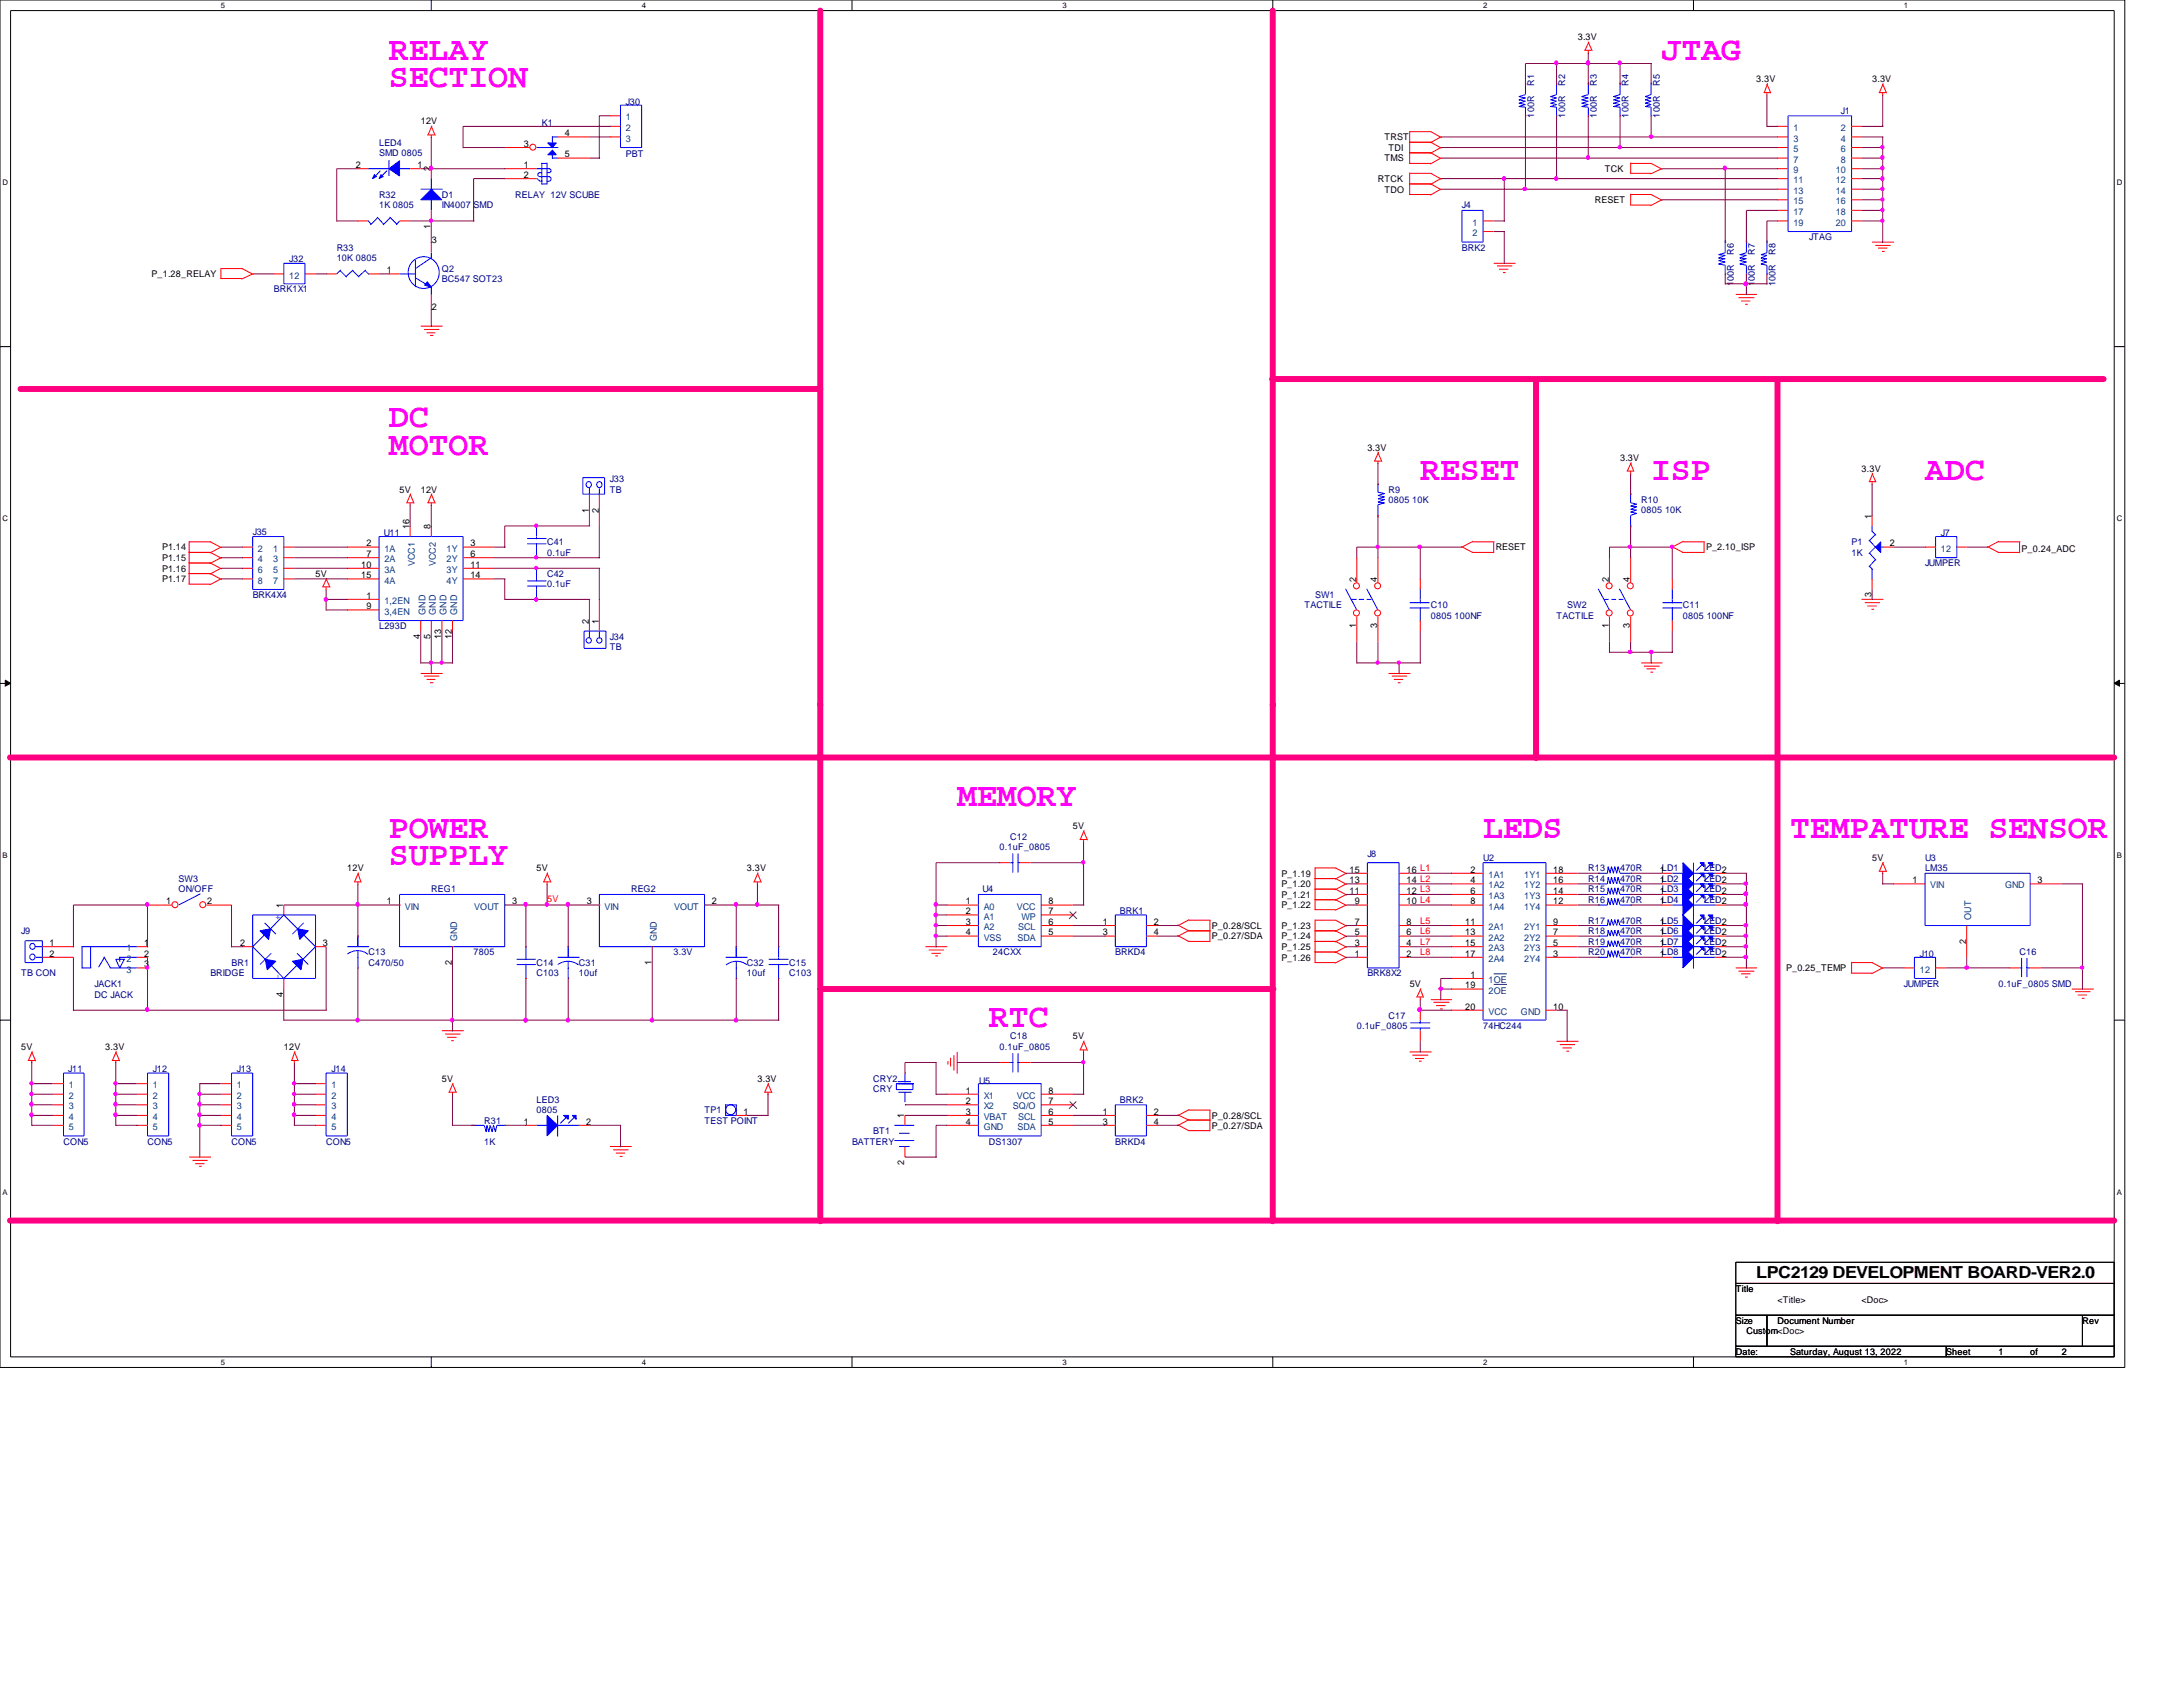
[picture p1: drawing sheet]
<svg xmlns="http://www.w3.org/2000/svg" width="279mm" height="216mm" viewBox="0 0 279 216" stroke-linecap="round" stroke-linejoin="round" font-family="sans-serif">
<defs><g id="words">
<g font-size="4.3" fill="#f0f">
<text x="49.8" y="7.6">RELAY</text>
<text x="49.8" y="11.1">SECTION</text>
<text x="212.7" y="7.6">JTAG</text>
<text x="49.8" y="54.7">DC</text>
<text x="49.8" y="58.3">MOTOR</text>
<text x="181.8" y="61.5">RESET</text>
<text x="211.3" y="61.5">ISP</text>
<text x="246.4" y="61.5">ADC</text>
<text x="49.8" y="107.2">POWER</text>
<text x="122.5" y="103.2">MEMORY</text>
<text x="189.8" y="107.2">LEDS</text>
<text x="229.1" y="107.2">TEMPATURE SENSOR</text>
<text x="49.8" y="110.7">SUPPLY</text>
<text x="126.6" y="131.5">RTC</text>
</g>
<text font-size="2.1" x="224.8" y="163.6">LPC2129 DEVELOPMENT BOARD-VER2.0</text>
<g font-size="1.2">
<text x="201.9" y="5.2">3.3V</text>
<text x="224.8" y="10.5">3.3V</text>
<text x="239.6" y="10.5">3.3V</text>
<text x="53.8" y="15.9">12V</text>
<text x="72.3" y="17.4">4</text>
<text x="177.2" y="17.9">TRST</text>
<text x="45.6" y="21.5">2</text>
<text x="53.4" y="21.5">1</text>
<text x="55.1" y="21.9" transform="rotate(-90 55.1 21.9)">2</text>
<text x="67.1" y="18.8">3</text>
<text x="67.1" y="21.5">1</text>
<text x="67.1" y="22.8">2</text>
<text x="72.3" y="20.2">5</text>
<text x="176.4" y="23.3">RTCK</text>
<text x="177.2" y="20.7">TMS</text>
<text x="177.7" y="19.3">TDI</text>
<text x="205.4" y="22">TCK</text>
<text x="55.1" y="29.3" transform="rotate(-90 55.1 29.3)">1</text>
<text x="177.2" y="24.6">TDO</text>
<text x="204.1" y="26">RESET</text>
<text x="19.4" y="35.5">P_1.28_RELAY</text>
<text x="49.5" y="35">1</text>
<text x="55.3" y="31.2">3</text>
<text x="55.3" y="39.7">2</text>
<text x="175" y="57.7">3.3V</text>
<text x="207.3" y="59">3.3V</text>
<text x="51.1" y="63.1">5V</text>
<text x="53.8" y="63.1">12V</text>
<text x="75.4" y="65.6" transform="rotate(-90 75.4 65.6)">1</text>
<text x="76.6" y="65.6" transform="rotate(-90 76.6 65.6)">2</text>
<text x="238.3" y="60.4">3.3V</text>
<text x="20.7" y="71.8">P1.15</text>
<text x="20.7" y="70.4">P1.14</text>
<text x="46.9" y="69.9">2</text>
<text x="46.9" y="71.3">7</text>
<text x="52.4" y="67.7" transform="rotate(-90 52.4 67.7)">16</text>
<text x="55.1" y="67.7" transform="rotate(-90 55.1 67.7)">8</text>
<text x="60.2" y="69.9">3</text>
<text x="60.2" y="71.3">6</text>
<text x="191.4" y="70.4">RESET</text>
<text x="218.4" y="70.4">P_2.10_ISP</text>
<text x="239.5" y="66.4" transform="rotate(-90 239.5 66.4)">1</text>
<text x="241.9" y="69.9">2</text>
<text x="258.7" y="70.6">P_0.24_ADC</text>
<text x="20.7" y="74.5">P1.17</text>
<text x="20.7" y="73.2">P1.16</text>
<text x="40.4" y="73.8">5V</text>
<text x="46.2" y="72.6">10</text>
<text x="46.2" y="74">15</text>
<text x="46.9" y="76.6">1</text>
<text x="46.9" y="78">9</text>
<text x="60.2" y="72.6">11</text>
<text x="60.2" y="74">14</text>
<text x="173.6" y="74.5" transform="rotate(-90 173.6 74.5)">2</text>
<text x="176.3" y="74.5" transform="rotate(-90 176.3 74.5)">4</text>
<text x="205.9" y="74.5" transform="rotate(-90 205.9 74.5)">2</text>
<text x="208.6" y="74.5" transform="rotate(-90 208.6 74.5)">4</text>
<text x="239.5" y="76.5" transform="rotate(-90 239.5 76.5)">3</text>
<text x="53.8" y="81.8" transform="rotate(-90 53.8 81.8)">4</text>
<text x="55.1" y="81.8" transform="rotate(-90 55.1 81.8)">5</text>
<text x="56.5" y="81.8" transform="rotate(-90 56.5 81.8)">13</text>
<text x="57.8" y="81.8" transform="rotate(-90 57.8 81.8)">12</text>
<text x="75.4" y="79.8" transform="rotate(-90 75.4 79.8)">2</text>
<text x="76.6" y="79.8" transform="rotate(-90 76.6 79.8)">1</text>
<text x="173.6" y="80.4" transform="rotate(-90 173.6 80.4)">1</text>
<text x="176.3" y="80.4" transform="rotate(-90 176.3 80.4)">3</text>
<text x="205.9" y="80.4" transform="rotate(-90 205.9 80.4)">1</text>
<text x="208.6" y="80.4" transform="rotate(-90 208.6 80.4)">3</text>
<text x="137.3" y="106.1">5V</text>
<text x="44.4" y="111.5">12V</text>
<text x="68.7" y="111.5">5V</text>
<text x="95.6" y="111.5">3.3V</text>
<text x="164" y="112.2">P_1.19</text>
<text x="164" y="113.5">P_1.20</text>
<text x="172.7" y="113">13</text>
<text x="172.7" y="111.7">15</text>
<text x="180" y="113">14 L2</text>
<text x="180" y="111.7">16 L1</text>
<text x="188.2" y="113">4</text>
<text x="188.2" y="111.7">2</text>
<text x="198.8" y="113">16</text>
<text x="198.8" y="111.7">18</text>
<text x="212.4" y="111.7">1LD1</text>
<text x="212.4" y="113">1LD2</text>
<text x="239.6" y="110.2">5V</text>
<text x="244.8" y="113">1</text>
<text x="260.8" y="113">3</text>
<text x="21.3" y="115.7">1</text>
<text x="26.5" y="115.7">2</text>
<text x="36.2" y="116.2" transform="rotate(-90 36.2 116.2)">1</text>
<text x="49.5" y="115.7">1</text>
<text x="65.5" y="115.7">3</text>
<text x="75.1" y="115.7">3</text>
<text x="91.1" y="115.7">2</text>
<text x="123.6" y="115.7">1</text>
<text x="123.6" y="117">2</text>
<text x="123.6" y="118.4">3</text>
<text x="123.6" y="119.7">4</text>
<text x="134.2" y="119.7">5</text>
<text x="134.2" y="118.4">6</text>
<text x="134.2" y="117">7</text>
<text x="134.2" y="115.7">8</text>
<text x="141.1" y="118.4">1</text>
<text x="141.1" y="119.7">3</text>
<text x="147.7" y="118.4">2</text>
<text x="147.7" y="119.7">4</text>
<text x="155.1" y="118.9">P_0.28/SCL</text>
<text x="164" y="116.2">P_1.22</text>
<text x="164" y="118.9">P_1.23</text>
<text x="164" y="114.9">P_1.21</text>
<text x="172.7" y="114.4">11</text>
<text x="173.4" y="118.4">7</text>
<text x="173.4" y="119.7">5</text>
<text x="173.4" y="115.7">9</text>
<text x="180" y="119.7">6</text>
<text x="180" y="118.4">8</text>
<text x="180" y="115.7">10 L4</text>
<text x="180" y="114.4">12 L3</text>
<text x="187.5" y="119.7">13</text>
<text x="187.5" y="118.4">11</text>
<text x="188.2" y="115.7">8</text>
<text x="188.2" y="114.4">6</text>
<text x="198.8" y="119.7">7</text>
<text x="198.8" y="118.4">9</text>
<text x="198.8" y="115.7">12</text>
<text x="198.8" y="114.4">14</text>
<text x="212.4" y="114.4">1LD3</text>
<text x="212.4" y="115.7">1LD4</text>
<text x="212.4" y="118.4">1LD5</text>
<text x="212.4" y="119.7">1LD6</text>
<text x="6.3" y="121.1">1</text>
<text x="6.3" y="122.4">2</text>
<text x="18.5" y="121.1">1</text>
<text x="18.5" y="122.4">2</text>
<text x="18.5" y="123.8">3</text>
<text x="30.7" y="121.1">2</text>
<text x="41.3" y="121.1">3</text>
<text x="57.8" y="123.5" transform="rotate(-90 57.8 123.5)">2</text>
<text x="83.4" y="123.5" transform="rotate(-90 83.4 123.5)">1</text>
<text x="155.1" y="120.2">P_0.27/SDA</text>
<text x="164" y="121.6">P_1.25</text>
<text x="164" y="120.2">P_1.24</text>
<text x="164" y="122.9">P_1.26</text>
<text x="173.4" y="122.4">1</text>
<text x="173.4" y="121.1">3</text>
<text x="180" y="122.4">2</text>
<text x="180" y="121.1">4</text>
<text x="187.5" y="122.4">17</text>
<text x="187.5" y="121.1">15</text>
<text x="188.2" y="125.1">1</text>
<text x="198.8" y="122.4">3</text>
<text x="198.8" y="121.1">5</text>
<text x="212.4" y="121.1">1LD7</text>
<text x="212.4" y="122.4">1LD8</text>
<text x="228.6" y="124.3">P_0.25_TEMP</text>
<text x="251.6" y="120.8" transform="rotate(-90 251.6 120.8)">2</text>
<text x="36.2" y="127.6" transform="rotate(-90 36.2 127.6)">4</text>
<text x="180.4" y="126.3">5V</text>
<text x="187.5" y="129.2">20</text>
<text x="187.5" y="126.5">19</text>
<text x="198.8" y="129.2">10</text>
<text x="2.7" y="134.4">5V</text>
<text x="13.5" y="134.4">3.3V</text>
<text x="36.3" y="134.4">12V</text>
<text x="137.3" y="133">5V</text>
<text x="56.6" y="138.4">5V</text>
<text x="67.1" y="143.9">1</text>
<text x="75" y="143.9">2</text>
<text x="95.2" y="142.7">1</text>
<text x="96.9" y="138.4">3.3V</text>
<text x="115.7" y="143.1" transform="rotate(-90 115.7 143.1)">1</text>
<text x="123.6" y="140">1</text>
<text x="123.6" y="141.3">2</text>
<text x="123.6" y="142.7">3</text>
<text x="123.6" y="143.9">4</text>
<text x="134.2" y="143.9">5</text>
<text x="134.2" y="142.7">6</text>
<text x="134.2" y="141.3">7</text>
<text x="134.2" y="140">8</text>
<text x="141.1" y="142.7">1</text>
<text x="141.1" y="143.9">3</text>
<text x="147.7" y="142.7">2</text>
<text x="147.7" y="143.9">4</text>
<text x="155.1" y="143.2">P_0.28/SCL</text>
<text x="115.7" y="149.1" transform="rotate(-90 115.7 149.1)">2</text>
<text x="155.1" y="144.4">P_0.27/SDA</text>
<text x="222.2" y="165.4">Title</text>
<text x="227.5" y="166.7">&lt;Title&gt;</text>
<text x="238.3" y="166.7">&lt;Doc&gt;</text>
<text x="222.2" y="169.4">Size</text>
<text x="222.2" y="173.4">Date:</text>
<text x="223.5" y="170.8">Custom&lt;Doc&gt;</text>
<text x="223.5" y="170.8">Custom</text>
<text x="227.5" y="169.4">Document Number</text>
<text x="229.1" y="173.4">Saturday, August 13, 2022</text>
<text x="249.1" y="173.4">Sheet</text>
<text x="255.8" y="173.4">1</text>
<text x="259.8" y="173.4">of</text>
<text x="263.9" y="173.4">2</text>
<text x="266.5" y="169.4">Rev</text>
</g>
<g font-size="1.2" fill="#000080">
<text x="196.3" y="11" transform="rotate(-90 196.3 11)">R1</text>
<text x="200.3" y="11" transform="rotate(-90 200.3 11)">R2</text>
<text x="204.4" y="11" transform="rotate(-90 204.4 11)">R3</text>
<text x="208.4" y="11" transform="rotate(-90 208.4 11)">R4</text>
<text x="212.4" y="11" transform="rotate(-90 212.4 11)">R5</text>
<text x="69.3" y="16.1">K1</text>
<text x="80.1" y="13.4">J30</text>
<text x="196.3" y="15.1" transform="rotate(-90 196.3 15.1)">100R</text>
<text x="200.3" y="15.1" transform="rotate(-90 200.3 15.1)">100R</text>
<text x="204.4" y="15.1" transform="rotate(-90 204.4 15.1)">100R</text>
<text x="208.4" y="15.1" transform="rotate(-90 208.4 15.1)">100R</text>
<text x="212.4" y="15.1" transform="rotate(-90 212.4 15.1)">100R</text>
<text x="235.6" y="14.6">J1</text>
<text x="48.5" y="18.6">LED4</text>
<text x="48.5" y="20">SMD 0805</text>
<text x="80.1" y="20.1">PBT</text>
<text x="48.5" y="25.3">R32</text>
<text x="48.5" y="26.7">1K 0805</text>
<text x="56.6" y="25.3">D1</text>
<text x="56.6" y="26.7">IN4007 SMD</text>
<text x="66" y="25.3">RELAY 12V SCUBE</text>
<text x="187.1" y="26.7">J4</text>
<text x="37" y="33.5">J32</text>
<text x="43.1" y="32.1">R33</text>
<text x="43.1" y="33.4">10K 0805</text>
<text x="56.6" y="34.8">Q2</text>
<text x="187.1" y="32.1">BRK2</text>
<text x="221.9" y="32.6" transform="rotate(-90 221.9 32.6)">R6</text>
<text x="224.6" y="32.6" transform="rotate(-90 224.6 32.6)">R7</text>
<text x="227.2" y="32.6" transform="rotate(-90 227.2 32.6)">R8</text>
<text x="231.6" y="30.7">JTAG</text>
<text x="35.1" y="37.4">BRK1X1</text>
<text x="56.6" y="36.2">BC547 SOT23</text>
<text x="221.9" y="36.7" transform="rotate(-90 221.9 36.7)">100R</text>
<text x="224.6" y="36.7" transform="rotate(-90 224.6 36.7)">100R</text>
<text x="227.2" y="36.7" transform="rotate(-90 227.2 36.7)">100R</text>
<text x="78.1" y="61.7">J33</text>
<text x="78.1" y="63.1">TB</text>
<text x="177.7" y="63.1">R9</text>
<text x="177.7" y="64.3">0805 10K</text>
<text x="210.1" y="64.3">R10</text>
<text x="210.1" y="65.7">0805 10K</text>
<text x="32.3" y="68.4">J35</text>
<text x="49.1" y="68.6">U11</text>
<text x="70" y="69.8">C41</text>
<text x="70" y="71.1">0.1uF</text>
<text x="237" y="69.8">P1</text>
<text x="237" y="71.1">1K</text>
<text x="248.4" y="68.6">J7</text>
<text x="32.3" y="76.5">BRK4X4</text>
<text x="70" y="73.8">C42</text>
<text x="70" y="75.2">0.1uF</text>
<text x="167" y="77.8">TACTILE</text>
<text x="168.3" y="76.5">SW1</text>
<text x="183.1" y="77.8">C10</text>
<text x="200.6" y="77.8">SW2</text>
<text x="215.4" y="77.8">C11</text>
<text x="246.4" y="72.5">JUMPER</text>
<text x="48.5" y="80.5">L293D</text>
<text x="78.1" y="81.9">J34</text>
<text x="78.1" y="83.2">TB</text>
<text x="183.1" y="79.2">0805 100NF</text>
<text x="199.2" y="79.2">TACTILE</text>
<text x="215.4" y="79.2">0805 100NF</text>
<text x="129.3" y="107.4">C12</text>
<text x="22.9" y="112.9">SW3</text>
<text x="127.9" y="108.8">0.1uF_0805</text>
<text x="175" y="109.7">J8</text>
<text x="189.8" y="110.2">U2</text>
<text x="203.3" y="111.5">R13</text>
<text x="203.3" y="112.9">R14</text>
<text x="207.3" y="111.5">470R</text>
<text x="207.3" y="112.9">470R</text>
<text x="218.1" y="111.5">LED2</text>
<text x="218.1" y="112.9">LED2</text>
<text x="246.4" y="110.2">U3</text>
<text x="246.4" y="111.5">LM35</text>
<text x="2.7" y="119.5">J9</text>
<text x="22.9" y="114.2">ON/OFF</text>
<text x="55.2" y="114.2">REG1</text>
<text x="80.8" y="114.2">REG2</text>
<text x="125.7" y="114.2">U4</text>
<text x="143.3" y="117">BRK1</text>
<text x="203.3" y="114.2">R15</text>
<text x="203.3" y="115.6">R16</text>
<text x="203.3" y="118.2">R17</text>
<text x="203.3" y="119.5">R18</text>
<text x="207.3" y="114.2">470R</text>
<text x="207.3" y="115.6">470R</text>
<text x="207.3" y="118.2">470R</text>
<text x="207.3" y="119.5">470R</text>
<text x="218.1" y="114.2">LED2</text>
<text x="218.1" y="115.6">LED2</text>
<text x="218.1" y="118.2">LED2</text>
<text x="218.1" y="119.5">LED2</text>
<text x="2.7" y="125">TB CON</text>
<text x="26.9" y="125">BRIDGE</text>
<text x="29.6" y="123.6">BR1</text>
<text x="47.2" y="122.3">C13</text>
<text x="47.2" y="123.6">C470/50</text>
<text x="60.6" y="122.3">7805</text>
<text x="68.7" y="123.6">C14</text>
<text x="68.7" y="125">C103</text>
<text x="74.1" y="123.6">C31</text>
<text x="74.1" y="125">10uf</text>
<text x="86.2" y="122.3">3.3V</text>
<text x="95.6" y="123.6">C32</text>
<text x="95.6" y="125">10uf</text>
<text x="101" y="123.6">C15</text>
<text x="101" y="125">C103</text>
<text x="127.1" y="122.3">24CXX</text>
<text x="142.7" y="122.3">BRKD4</text>
<text x="175" y="125">BRK8X2</text>
<text x="203.3" y="120.9">R19</text>
<text x="203.3" y="122.3">R20</text>
<text x="207.3" y="120.9">470R</text>
<text x="207.3" y="122.3">470R</text>
<text x="218.1" y="120.9">LED2</text>
<text x="218.1" y="122.3">LED2</text>
<text x="245.7" y="122.4">J10</text>
<text x="258.5" y="122.3">C16</text>
<text x="12.1" y="126.3">JACK1</text>
<text x="12.1" y="127.7">DC JACK</text>
<text x="173.7" y="131.7">0.1uF_0805</text>
<text x="177.7" y="130.4">C17</text>
<text x="189.8" y="131.7">74HC244</text>
<text x="243.7" y="126.3">JUMPER</text>
<text x="255.8" y="126.3">0.1uF_0805 SMD</text>
<text x="8.7" y="137.2">J11</text>
<text x="19.6" y="137.2">J12</text>
<text x="30.3" y="137.2">J13</text>
<text x="42.4" y="137.2">J14</text>
<text x="127.9" y="134.4">0.1uF_0805</text>
<text x="129.3" y="133">C18</text>
<text x="62" y="143.8">R31</text>
<text x="68.7" y="141.1">LED3</text>
<text x="68.7" y="142.5">0805</text>
<text x="90.2" y="142.5">TP1</text>
<text x="90.2" y="143.8">TEST POINT</text>
<text x="111.8" y="138.4">CRY2</text>
<text x="111.8" y="139.8">CRY</text>
<text x="125.3" y="138.7">U5</text>
<text x="143.3" y="141.2">BRK2</text>
<text x="8.1" y="146.5">CON5</text>
<text x="18.9" y="146.5">CON5</text>
<text x="29.6" y="146.5">CON5</text>
<text x="41.7" y="146.5">CON5</text>
<text x="62" y="146.5">1K</text>
<text x="109.1" y="146.5">BATTERY</text>
<text x="111.8" y="145.1">BT1</text>
<text x="126.6" y="146.5">DS1307</text>
<text x="142.7" y="146.5">BRKD4</text>
</g>
<g font-size="1.2" fill="#004080">
<text x="80.1" y="15.4">1</text>
<text x="80.1" y="16.8">2</text>
<text x="229.5" y="16.8">1</text>
<text x="235.6" y="16.8">2</text>
<text x="80.1" y="18.1">3</text>
<text x="229.5" y="18.1">3</text>
<text x="229.5" y="19.5">5</text>
<text x="229.5" y="20.8">7</text>
<text x="229.5" y="22.2">9</text>
<text x="229.5" y="23.5">11</text>
<text x="234.9" y="22.2">10</text>
<text x="234.9" y="23.5">12</text>
<text x="235.6" y="18.1">4</text>
<text x="235.6" y="19.5">6</text>
<text x="235.6" y="20.8">8</text>
<text x="188.5" y="28.9">1</text>
<text x="229.5" y="24.8">13</text>
<text x="229.5" y="26.2">15</text>
<text x="229.5" y="27.5">17</text>
<text x="229.5" y="28.9">19</text>
<text x="234.9" y="24.8">14</text>
<text x="234.9" y="26.2">16</text>
<text x="234.9" y="27.5">18</text>
<text x="234.9" y="28.9">20</text>
<text x="37" y="35.6">12</text>
<text x="188.5" y="30.2">2</text>
<text x="33" y="70.6">2</text>
<text x="33" y="72">4</text>
<text x="35" y="70.6">1</text>
<text x="35" y="72">3</text>
<text x="49.2" y="70.6">1A</text>
<text x="49.2" y="72">2A</text>
<text x="57.1" y="70.6">1Y</text>
<text x="57.1" y="72">2Y</text>
<text x="248.4" y="70.6">12</text>
<text x="33" y="73.3">6</text>
<text x="33" y="74.7">8</text>
<text x="35" y="73.3">5</text>
<text x="35" y="74.7">7</text>
<text x="49.2" y="73.3">3A</text>
<text x="49.2" y="74.7">4A</text>
<text x="49.2" y="77.3">1,2EN</text>
<text x="53.1" y="72.5" transform="rotate(-90 53.1 72.5)">VCC1</text>
<text x="55.8" y="72.5" transform="rotate(-90 55.8 72.5)">VCC2</text>
<text x="57.1" y="73.3">3Y</text>
<text x="57.1" y="74.7">4Y</text>
<text x="49.2" y="78.7">3,4EN</text>
<text x="54.4" y="78.7" transform="rotate(-90 54.4 78.7)">GND</text>
<text x="55.8" y="78.7" transform="rotate(-90 55.8 78.7)">GND</text>
<text x="57.1" y="78.7" transform="rotate(-90 57.1 78.7)">GND</text>
<text x="58.5" y="78.7" transform="rotate(-90 58.5 78.7)">GND</text>
<text x="190.5" y="113.7">1A2</text>
<text x="190.5" y="112.4">1A1</text>
<text x="195.1" y="113.7">1Y2</text>
<text x="195.1" y="112.4">1Y1</text>
<text x="247.1" y="113.7">VIN</text>
<text x="256.6" y="113.7">GND</text>
<text x="51.8" y="116.4">VIN</text>
<text x="60.7" y="116.4">VOUT</text>
<text x="77.4" y="116.4">VIN</text>
<text x="86.3" y="116.4">VOUT</text>
<text x="125.9" y="116.4">A0</text>
<text x="125.9" y="117.7">A1</text>
<text x="125.9" y="119">A2</text>
<text x="130.1" y="116.4">VCC</text>
<text x="130.3" y="119">SCL</text>
<text x="130.7" y="117.7">WP</text>
<text x="190.5" y="119">2A1</text>
<text x="190.5" y="116.4">1A4</text>
<text x="190.5" y="115.1">1A3</text>
<text x="195.1" y="119">2Y1</text>
<text x="195.1" y="116.4">1Y4</text>
<text x="195.1" y="115.1">1Y3</text>
<text x="252.3" y="117.8" transform="rotate(-90 252.3 117.8)">OUT</text>
<text x="16.2" y="121.8">1</text>
<text x="16.2" y="123.1">2</text>
<text x="16.2" y="124.5">3</text>
<text x="58.5" y="120.5" transform="rotate(-90 58.5 120.5)">GND</text>
<text x="84.1" y="120.5" transform="rotate(-90 84.1 120.5)">GND</text>
<text x="125.9" y="120.4">VSS</text>
<text x="130.2" y="120.4">SDA</text>
<text x="190.5" y="123.1">2A4</text>
<text x="190.5" y="121.8">2A3</text>
<text x="190.5" y="120.4">2A2</text>
<text x="190.5" y="125.8">1OE</text>
<text x="195.1" y="123.1">2Y4</text>
<text x="195.1" y="121.8">2Y3</text>
<text x="195.1" y="120.4">2Y2</text>
<text x="245.7" y="124.5">12</text>
<text x="190.5" y="129.9">VCC</text>
<text x="190.5" y="127.2">2OE</text>
<text x="194.6" y="129.9">GND</text>
<text x="8.8" y="139.3">1</text>
<text x="8.8" y="140.6">2</text>
<text x="8.8" y="142">3</text>
<text x="8.8" y="143.3">4</text>
<text x="19.6" y="139.3">1</text>
<text x="19.6" y="140.6">2</text>
<text x="19.6" y="142">3</text>
<text x="19.6" y="143.3">4</text>
<text x="30.3" y="139.3">1</text>
<text x="30.3" y="140.6">2</text>
<text x="30.3" y="142">3</text>
<text x="30.3" y="143.3">4</text>
<text x="42.4" y="139.3">1</text>
<text x="42.4" y="140.6">2</text>
<text x="42.4" y="142">3</text>
<text x="42.4" y="143.3">4</text>
<text x="125.9" y="140.6">X1</text>
<text x="125.9" y="142">X2</text>
<text x="125.9" y="143.3">VBAT</text>
<text x="129.6" y="142">SQ/O</text>
<text x="130.1" y="140.6">VCC</text>
<text x="130.3" y="143.3">SCL</text>
<text x="8.8" y="144.6">5</text>
<text x="19.6" y="144.6">5</text>
<text x="30.3" y="144.6">5</text>
<text x="42.4" y="144.6">5</text>
<text x="125.9" y="144.6">GND</text>
<text x="130.2" y="144.6">SDA</text>
</g>
<g font-size="1.2" fill="#00f">
<text x="35.9" y="117.8" transform="rotate(-90 35.9 117.8)">+</text>
<text x="35.9" y="125.3" transform="rotate(-90 35.9 125.3)">-</text>
</g>
<g font-size="1.2" fill="#f00">
<text x="70" y="115.4">5V</text>
<text x="181.8" y="118.2">L5</text>
<text x="181.8" y="119.5">L6</text>
<text x="181.8" y="120.9">L7</text>
<text x="181.8" y="122.3">L8</text>
</g>
<g font-size="1">
<text x="28.3" y="1">5</text>
<text x="82.1" y="1">4</text>
<text x="136" y="1">3</text>
<text x="189.8" y="1">2</text>
<text x="243.7" y="1">1</text>
<text x=".3" y="23.7">D</text>
<text x="270.9" y="23.7">D</text>
<text x=".3" y="66.7">C</text>
<text x="270.9" y="66.7">C</text>
<text x=".3" y="109.8">B</text>
<text x="270.9" y="109.8">B</text>
<text x=".3" y="152.9">A</text>
<text x="270.9" y="152.9">A</text>
<text x="28.3" y="174.7">5</text>
<text x="82.1" y="174.7">4</text>
<text x="136" y="174.7">3</text>
<text x="189.8" y="174.7">2</text>
<text x="243.7" y="174.7">1</text>
</g>
</g></defs>
<path d="M0 0h271.9v175h-271.9zM1.4 1.4h269.2v172.3h-269.2z" fill="none" stroke="#000" stroke-width=".13"/>
<g fill="#fff">
<path d="M28.3 .2h.4v1h-.4z"/>
<path d="M28.3 173.8h.4v1h-.4z"/>
</g>
<path d="M55.2 0v1.4M55.2 173.7v1.3" fill="none" stroke="#000" stroke-width=".13"/>
<g fill="#fff">
<path d="M82.1 .2h.4v1h-.4z"/>
<path d="M82.1 173.8h.4v1h-.4z"/>
</g>
<path d="M109.1 0v1.4M109.1 173.7v1.3" fill="none" stroke="#000" stroke-width=".13"/>
<g fill="#fff">
<path d="M136 .2h.4v1h-.4z"/>
<path d="M136 173.8h.4v1h-.4z"/>
</g>
<path d="M162.9 0v1.4M162.9 173.7v1.3" fill="none" stroke="#000" stroke-width=".13"/>
<g fill="#fff">
<path d="M189.8 .2h.4v1h-.4z"/>
<path d="M189.8 173.8h.4v1h-.4z"/>
</g>
<path d="M216.7 0v1.4M216.7 173.7v1.3" fill="none" stroke="#000" stroke-width=".13"/>
<g fill="#fff">
<path d="M243.7 .2h.4v1h-.4z"/>
<path d="M243.7 173.8h.4v1h-.4z"/>
<path d="M.3 22.9h.5v1h-.5z"/>
<path d="M270.9 22.9h.5v1h-.5z"/>
<path d="M.3 65.9h.5v1h-.5z"/>
<path d="M270.9 65.9h.5v1h-.5z"/>
</g>
<path d="M0 44.4h1.4M270.6 44.4h1.3" fill="none" stroke="#000" stroke-width=".13"/>
<g fill="#fff">
<path d="M.3 109h.5v1h-.5z"/>
<path d="M270.9 109h.5v1h-.5z"/>
</g>
<path d="M0 87.5h1.4M270.6 87.5h1.3" fill="none" stroke="#000" stroke-width=".13"/>
<path d="M.7 87l.7 .5-.7 .3zM270.6 87.5l.7-.5v.8z" fill="#000" stroke="#000" stroke-width=".13"/>
<g fill="#fff">
<path d="M.3 152.1h.5v1h-.5z"/>
<path d="M270.9 152.1h.5v1h-.5z"/>
</g>
<path d="M0 130.6h1.4M270.6 130.6h1.3M222.2 161.5h48.4v12.2h-48.4zM222.2 164.3h48.4M222.2 168.3h48.4M222.2 172.3h48.4M226.1 168.3v4M249.1 172.3v1.4M266.5 168.3v4" fill="none" stroke="#000" stroke-width=".13"/>
<path d="M105 1.4v154.9M162.9 1.4v154.9M2.6 49.8h102.4M162.8 48.5h106.4M196.6 48.5v48.5M227.5 48.5v107.8M1.3 96.9h269.3M105 126.6h58M1.3 156.2h269.3" fill="none" stroke="#ff0080" stroke-width=".76"/>
<g fill="none" stroke="#f00" stroke-width=".13">
<path d="M54.7 17.3h.9M55.2 17.3v.3M55.2 16.2l.5 1.2M55.3 16.1l-.5 1.2M64.6 18.9h3.2M71.4 17.5h4M78.1 16.2h1.3M78.1 17.5h1.3M78.1 14.8h1.3M180.3 18.2h2.9M180.3 19.6h2.9M180.4 16.8v4.1"/>
<path d="M180.4 16.8h2.8M183.1 16.8l1.4 .8M183.1 18.2l1.4 .8M183.1 19.6l1.4 .7M184.4 17.5l-1.4 .8M184.4 18.9l-1.4 .7M195.2 14.8h.1M195.2 10.8h.1M199.2 14.8h.1M199.2 10.8h.1M202.8 6.4h.9M203.3 14.8h.1"/>
<path d="M203.3 10.8h.1M203.3 6.4v.5M203.3 5.4l.5 1.1M203.4 5.3l-.5 1.1M207.3 14.8h.1M207.3 10.8h.1M211.3 14.8h.1M211.3 10.8h.1M225.7 11.9h.9M226.1 11.9v.3M226.1 10.8l.6 1.1M226.2 10.7l-.4 1.2"/>
<path d="M227.5 16.2h1.4M227.5 17.5h1.4M227.5 18.9h1.4M237 16.2h1.3M237 17.5h1.3M237 18.9h1.3M240.5 11.9h.9M241 11.9v.3M241 10.8l.5 1.1M241 10.7l-.5 1.2M28.2 35.6h2.8M28.3 34.3v1.3"/>
<path d="M28.3 34.4h2.8M31 34.4l1.4 .7M32.3 35.1l-1.4 .6M35.1 35.1h1.2M39 35.1h1.4M41.7 35.1h1.4M45.8 28.3h1.4M45.8 21.6h1.4M47.2 35.1h1.3M49.8 35.1h1.3M51.1 28.3h1.4M52.5 21.6h1.3"/>
<path d="M55.2 21.6v1.3M55.2 26.9v1.4M55.2 31v1.3M55.2 37.7v1.3M64.6 21.6h4.1M64.6 22.9h4.1M71.4 20.2h4M180.3 24.9h2.8M180.3 23.5h2.9M180.3 20.9h2.8M180.4 22.1v2.8M180.4 22.2h2.8"/>
<path d="M183.1 23.5l1.4 .8M183.1 22.2l1.4 .7M184.4 24.2l-1.4 .8M184.4 20.2l-1.4 .8M184.4 22.9l-1.4 .7M189.8 28.3h1.4M189.8 29.6h1.4M191.2 33.7h2.8M191.6 34h1.9M191.9 34.5h1.1M192.4 34.9h.3M208.6 22.2h2.7"/>
<path d="M208.6 26.2h2.7M208.7 20.8v1.4M208.7 24.8v1.4M208.7 24.9h2.7M208.7 20.9h2.7M211.3 20.9l1.5 .8M211.3 24.9l1.5 .8M212.7 21.6l-1.5 .7M212.7 25.6l-1.5 .7M220.8 35.1h.1M220.8 31h.1M222.2 37.7h2.7"/>
<path d="M222.5 38.1h2M222.8 38.5h1.2M223.4 38.9h.3M223.5 35.1h.1M223.5 31h.1M226.1 35.1h.1M226.1 31h.1M227.5 28.3h1.4M227.5 20.2h1.4M227.5 21.6h1.4M227.5 22.9h1.4M227.5 24.2h1.4"/>
<path d="M227.5 25.6h1.4M227.5 26.9h1.4M237 28.3h1.3M237 20.2h1.3M237 21.6h1.3M237 22.9h1.3M237 24.2h1.3M237 25.6h1.3M237 26.9h1.3M239.6 31h2.8M240 31.4h2M240.4 31.8h1.2"/>
<path d="M240.9 32.2h.3M53.8 41.7h2.8M54.3 42.2h1.9M54.6 42.6h1.1M55 42.9h.5M175.9 59h.9M176.4 59v.4M176.4 57.9l.5 1.2M176.4 57.8l-.5 1.2M208.7 59.3l.4 1.1M208.8 59.2l-.5 1.1M24.1 70.7h2.9"/>
<path d="M24.1 74.8h2.8M24.1 73.4h2.9M24.1 72.1h2.9M24.2 69.3h2.8M24.2 69.3v5.5M26.9 73.4l1.5 .8M26.9 70.7l1.5 .8M26.9 72.1l1.5 .7M26.9 69.3l1.5 .8M28.3 74.1l-1.5 .7M28.3 71.4l-1.5 .7M28.3 72.7l-1.5 .8"/>
<path d="M28.3 70l-1.5 .8M31 70h1.3M31 71.4h1.3M31 72.7h1.3M31 74.1h1.3M36.3 70h1.4M36.3 71.4h1.4M36.3 72.7h1.4M36.3 74.1h1.4M41.2 75.1h1M41.7 75.1v.4M41.7 74.1l.5 1.1"/>
<path d="M41.8 74l-.5 1.1M44.4 76.7h4.1M44.4 70h4.1M44.4 71.4h4.1M44.4 72.7h4.1M44.4 74.1h4.1M44.4 78.1h4.1M52 64.3h.9M52.5 64.3v.4M52.5 67.3v1.4M52.5 63.2l.5 1.2M52.6 63.2l-.5 1.1"/>
<path d="M53.8 79.4v1.4M54.7 64.3h.9M55.2 64.3v.4M55.2 67.3v1.4M55.2 79.4v1.4M55.2 63.2l.5 1.2M55.3 63.2l-.5 1.1M56.6 79.4v1.4M57.9 79.4v1.4M59.3 70h3.9M59.3 71.4h3.9M59.3 72.7h3.9"/>
<path d="M59.3 74.1h3.9M68.7 67.3h.1M68.7 71.4h.1M68.7 72.7h.1M68.7 76.7h.1M75.4 63.2v4.1M75.4 76.7v4.1M76.7 63.2v4.1M76.7 76.7v4.1M173.7 71.4v3.2M173.7 78.9v3.2M176.4 62h.1"/>
<path d="M176.4 66h.1M176.4 71.4v3.2M176.4 78.9v3.2M181.8 74.1v1.3M181.8 79.4v1.4M187 69.9l1.5 .8M188.4 70.7h2.8M188.5 69.3h2.8M188.6 69.3l-1.5 .7M191.2 69.3v1.5M206 71.4v3.2M206 78.9v3.2"/>
<path d="M208.2 60.3h.8M208.7 63.2h.1M208.7 67.3h.1M208.7 60.3v.4M208.7 71.4v3.2M208.7 78.9v3.2M214 69.9l1.4 .8M214 74.1v1.3M214 79.4v1.4M215.3 70.7h2.8M215.4 69.3h2.8M215.5 69.3l-1.5 .7"/>
<path d="M218.1 69.3v1.5M238.3 76.7h2.7M238.7 77.1h1.9M239 77.6h1.2M239.2 61.6h.8M239.5 78h.4M239.6 61.6v.5M239.6 66v1.3M239.6 74.1v1.3M239.6 60.6l.5 1.1M239.7 60.5l-.4 1.1M241 70h1.3"/>
<path d="M246.4 70h1.3M250.4 70h1.3M254.3 69.9l1.5 .8M255.7 70.7h2.8M255.8 69.3h2.8M255.9 69.3l-1.5 .7M258.5 69.3v1.5M53.8 86.2h2.8M54.3 86.5h1.9M54.6 87h1.1M55 87.4h.5M177.7 86.2h2.8"/>
<path d="M178.1 86.5h2M178.4 87h1.2M178.9 87.4h.3M210.1 84.8h2.7M210.4 85.3h2M210.7 85.6h1.2M211.2 86h.4M18.9 115.8h3.1M26.4 115.8h3.2M36.3 115.8v1.3M45.3 112.9h.8M45.8 119.8h.1"/>
<path d="M45.8 112.9v.3M45.8 111.8l.4 1.1M45.9 111.7l-.5 1.2M51.1 115.8h.1M64.6 115.8h.1M69.5 112.9h.9M70 112.9v.3M70 111.8l.5 1.1M70.1 111.7l-.5 1.2M76.7 115.8h.1M90.2 115.8h.1M96.4 112.9h1"/>
<path d="M96.9 112.9v.3M96.9 111.8l.6 1.1M97 111.7l-.5 1.2M121.2 115.8h4M121.2 118.4h4M121.2 119.8h4M121.2 117.1h4M127.9 110.4h1.4M130.6 110.4h1.3M133.3 115.8h4M133.3 118.4h4M133.3 119.8h4"/>
<path d="M133.3 117.1h4M138.2 107.4h.9M138.7 107.4v.4M138.7 106.3l.5 1.2M138.8 106.3l-.5 1.1M141.4 118.4h1.3M141.4 119.8h1.3M146.7 118.4h1.4M146.7 119.8h1.4M150.7 119.7l1.4 .8M150.7 118.4l1.4 .7M152.1 119.1h2.8"/>
<path d="M152.1 117.8h2.8M152.2 119l-1.4 .8M152.2 117.7l-1.4 .7M154.9 117.8v2.8M168.2 119.1h2.8M168.2 112.4h2.8M168.2 113.8h2.8M168.2 116.4h2.7M168.2 115.1h2.8M168.3 117.8h2.7M168.3 111v5.4M168.3 117.7v5.5"/>
<path d="M168.3 111.1h2.7M170.9 111.1l1.5 .7M170.9 112.4l1.5 .8M170.9 115.1l1.5 .8M170.9 117.8l1.5 .7M170.9 113.8l1.5 .8M170.9 119.1l1.5 .8M172.3 111.8l-1.4 .7M172.3 113.1l-1.4 .8M172.3 115.8l-1.4 .7M172.3 118.4l-1.4 .8M172.3 114.5l-1.4 .7"/>
<path d="M172.3 119.8l-1.4 .8M173.7 111.8h1.3M173.7 113.1h1.3M173.7 114.5h1.3M173.7 115.8h1.3M173.7 118.4h1.3M173.7 119.8h1.3M179.1 111.8h1.3M179.1 113.1h1.3M179.1 114.5h1.3M179.1 115.8h1.3M179.1 118.4h1.3"/>
<path d="M179.1 119.8h1.3M185.8 111.8h4M185.8 113.1h4M185.8 114.5h4M185.8 115.8h4M185.8 118.4h4M185.8 119.8h4M197.9 111.8h4M197.9 113.1h4M197.9 114.5h4M197.9 115.8h4M197.9 118.4h4"/>
<path d="M197.9 119.8h4M204.6 111.8h.1M204.6 113.1h.1M204.6 114.5h.1M204.6 115.8h.1M204.6 118.4h.1M204.6 119.8h.1M208.7 111.8h.1M208.7 113.1h.1M208.7 114.5h.1M208.7 115.8h.1M208.7 118.4h.1"/>
<path d="M208.7 119.8h.1M212.7 111.8h1.3M212.7 113.1h1.3M212.7 114.5h1.3M212.7 115.8h1.3M212.7 118.4h1.3M212.7 119.8h1.3M219.5 111.8h1.3M219.5 113.1h1.3M219.5 114.5h1.3M219.5 115.8h1.3M219.5 118.4h1.3"/>
<path d="M219.5 119.8h1.3M240.5 111.5h.9M241 111.5v.3M241 110.4l.5 1.2M241 110.3l-.5 1.2M242.3 113.1h4.1M251.7 118.4v4.1M259.8 113.1h4.1M3.6 135.7h.9M4.1 135.7v.4M4.1 134.6l.5 1.2M4.1 134.5l-.5 1.2"/>
<path d="M5.4 121.2h4M5.4 122.5h4M6.8 138.7h1.3M14.3 135.7h.9M14.8 135.7v.4M14.8 134.6l.5 1.2M14.9 134.5l-.5 1.2M17.5 121.2h1.4M17.5 123.9h1.4M17.5 138.7h1.4M17.5 122.5h1.4M28.3 138.7h1.3"/>
<path d="M31 121.2h1.3M36.3 125.2v1.4M37.3 135.7h.8M37.7 135.7v.4M37.7 134.6l.5 1.2M37.8 134.5l-.5 1.2M40.4 121.2h1.3M40.4 138.7h1.3M45.8 123.9h.1M56.6 131.9h2.8M57 132.3h1.9M57.2 132.8h1.2"/>
<path d="M57.4 139.8h.9M57.7 133.2h.4M57.9 121.2h.1M57.9 139.8v.3M57.9 138.7l.5 1.2M58 138.6l-.5 1.2M67.3 121.2h.1M67.3 125.2h.1M72.7 121.2h.1M72.7 125.2h.1M83.5 121.2h.1M94.2 121.2h.1"/>
<path d="M94.2 125.2h.1M97.8 139.8h.9M98.3 139.8v.3M98.3 138.7l.5 1.2M98.4 138.6l-.5 1.2M99.7 121.2h.1M99.7 125.2h.1M115.8 137.3h.1M118.4 121.2h2.8M118.9 121.6h1.9M119.2 122h1.2M119.7 122.3h.4"/>
<path d="M121.3 135.8v.4M121.7 135.4v1.1M122.1 135v2M122.5 134.6v2.8M127.9 136h1.4M130.6 136h1.3M138.2 134.4h.9M138.7 134.4v.3M138.7 133.3l.5 1.2M138.8 133.2l-.5 1.2M152.1 120.5h2.8M168.2 120.5h2.8"/>
<path d="M168.2 121.8h2.8M168.2 123.2h2.7M170.9 120.5l1.5 .7M170.9 121.8l1.5 .8M172.3 121.2l-1.4 .7M172.3 122.5l-1.4 .8M173.7 121.2h1.3M173.7 122.5h1.3M179.1 121.2h1.3M179.1 122.5h1.3M180.4 134.6h2.8M180.8 135h2"/>
<path d="M181.1 135.5h1.2M181.3 127.6h.8M181.6 135.8h.3M181.8 127.6v.4M181.8 129.3v1.3M181.8 131.9v1.4M181.8 126.6l.4 1.1M181.9 126.5l-.5 1.1M183.1 127.9h2.7M183.5 128.3h2M183.8 128.7h1.2M184.3 129.1h.4"/>
<path d="M185.8 126.6h4M185.8 121.2h4M185.8 122.5h4M185.8 129.3h4M185.8 125.2h4M197.9 121.2h4M197.9 122.5h4M197.9 129.3h1.3M199.2 133.3h2.8M199.6 133.7h2M200 134.1h1.2M200.5 134.5h.3"/>
<path d="M204.6 121.2h.1M204.6 122.5h.1M208.7 121.2h.1M208.7 122.5h.1M212.7 121.2h1.3M212.7 122.5h1.3M219.5 121.2h1.3M219.5 122.5h1.3M222.2 123.9h2.7M222.5 124.3h2M222.8 124.6h1.2M223.4 125.1h.3"/>
<path d="M236.9 124.5h2.7M237 123.2h2.7M237 123.1v1.4M239.6 123.2l1.4 .8M241 123.9l-1.5 .7M243.7 123.9h1.3M247.7 123.9h1.4M257.1 123.9h1.4M259.8 123.9h1.4M265.2 126.6h2.8M265.6 126.9h1.9M265.9 127.3h1.2"/>
<path d="M266.4 127.8h.4M6.8 140h1.3M6.8 141.4h1.3M6.8 142.7h1.3M6.8 144h1.3M17.5 140h1.4M17.5 141.4h1.4M17.5 142.7h1.4M17.5 144h1.4M24.2 148.1h2.8M24.6 148.5h2M25 148.9h1.2"/>
<path d="M25.5 149.3h.3M28.3 140h1.3M28.3 141.4h1.3M28.3 142.7h1.3M28.3 144h1.3M40.4 140h1.3M40.4 141.4h1.3M40.4 142.7h1.3M40.4 144h1.3M60.6 144h.1M64.6 144h.1M67.3 144h1.4"/>
<path d="M74.1 144h1.3M78.1 146.7h2.8M78.5 147.2h1.9M78.8 147.6h1.2M79.3 148h.4M94.2 142.7h1.4M115.8 141.4h.1M115.8 142.7v1.3M115.8 146.7v1.4M121.2 140h4M121.2 141.4h4M121.2 142.7h4"/>
<path d="M121.2 144h4M133.3 140h4M133.3 141.4h4M133.3 142.7h4M133.3 144h4M141.4 142.7h1.3M141.4 144h1.3M146.7 142.7h1.4M146.7 144h1.4M150.7 143.9l1.4 .8M150.7 142.7l1.4 .6M152.1 143.3h2.8"/>
<path d="M152.1 144.7h2.8M152.1 142.1h2.8M152.2 143.3l-1.4 .7M152.2 142l-1.4 .7M154.9 142.1v2.7"/>
<circle cx="68.2" cy="18.8" r=".38"/>
<circle cx="173.6" cy="75" r=".38"/>
<circle cx="173.6" cy="78.4" r=".38"/>
<circle cx="176.3" cy="78.4" r=".38"/>
<circle cx="176.3" cy="75" r=".38"/>
<circle cx="206" cy="75" r=".38"/>
<circle cx="206" cy="78.4" r=".38"/>
<circle cx="208.7" cy="78.4" r=".38"/>
<circle cx="208.7" cy="75" r=".38"/>
<circle cx="22.4" cy="115.8" r=".38"/>
<circle cx="26" cy="115.8" r=".38"/>
</g>
<g fill="none" stroke="#00f" stroke-width=".13">
<path d="M68.7 18.9h2.8M70.7 17.4v.9M70.7 19.8v.5M70.7 17.5h.8M79.4 13.5h2.7v5.4h-2.7zM195.2 10.6v1.5l-.8 .3 .8 .1-.8 .3 .8 .2-.8 .2 .8 .2-.8 .2 .8 .1v1.2M199.2 10.6v1.5l-.7 .3 .7 .1-.7 .3 .7 .2-.7 .2 .7 .2-.7 .2 .7 .1v1.2M203.3 10.6v1.5l-.9 .3 .9 .1-.9 .3 .9 .2-.9 .2 .9 .2-.9 .2 .9 .1v1.2M207.3 10.6v1.5l-.8 .3 .8 .1-.8 .3 .8 .2-.8 .2 .8 .2-.8 .2 .8 .1v1.2M211.3 10.6v1.5l-.7 .3 .7 .1-.7 .3 .7 .2-.7 .2 .7 .2-.7 .2 .7 .1v1.2M228.9 14.8h8.1v14.8h-8.1zM36.3 33.7h2.7v2.6h-2.7z"/>
<path d="M43.5 34.6l.9 .9M43.6 34.5l-.5 .6M45.1 34.6l.9 .9M45.2 34.5l-.9 .9M46.7 34.6l.5 .5M46.8 34.5l-.9 .9M47.1 28.2l.4 .5M47.1 21.6h2.7M48.3 27.8l.8 .9M48.3 27.9l-.9 .9M48.7 21.8l-.9 1M49.5 21.8l-.9 1"/>
<path d="M49.8 20.5v2M49.9 27.8l.9 .9M50 27.9l-1 .9M51.1 21.6h1.4M51.1 28.3l-.4 .5M51.1 35.1h2.2M53.2 33.3v3.4M53.2 35.6l2.1 1.2M53.8 24.2h2.8M55.2 22.8v1.4M55.2 25.5v1.4M55.2 32.3v.8"/>
<path d="M55.2 36.7v1.1M55.3 32.9l-2.1 1.5M68.7 22.9l.2 .1M68.7 21.6h1.7M68.9 23l.3 .2h.2M69 22.1h.3M69.1 22.1l-.2 .1-.1 .2 .1 .1 .2 .1h1.3M69.3 20.9h.7M69.3 20.9v2.7M69.3 23.5h.8M70 20.8v2.7M70.3 21.6l.2 .1v.1v.2l-.6 .1"/>
<path d="M70.3 22.6l.1 .1 .1 .4-.2 .1h-.4M70.7 20.2h.8M187.1 26.9h2.7v4.1h-2.7zM220.8 30.7v1.6l-.8 .3 .8 .1-.8 .3 .8 .1-.8 .3 .8 .1-.8 .3 .8 .2v1.1M223.5 30.7v1.6l-.8 .3 .8 .1-.8 .3 .8 .1-.8 .3 .8 .1-.8 .3 .8 .2v1.1M226.1 30.7v1.6l-.7 .3 .7 .1-.7 .3 .7 .1-.7 .3 .7 .1-.7 .3 .7 .2v1.1M32.3 68.7h4v6.7h-4zM48.5 68.7h10.8v10.7h-10.8zM67.5 69.6h2.4M67.5 68.9h2.4M67.5 75h2.4M67.5 74.3h2.4"/>
<path d="M68.7 67.2v1.8M68.7 69.5v2M68.7 72.6v1.8M68.7 74.9v1.9M74.6 61.1h2.8v2.1h-2.8zM75.4 62.4v.8M76.7 62.5v.8M172.2 75.4l1.5 2.7M173 76.7h.7M173.9 76.7h.7M174.9 75.4l1.5 2.7M174.9 76.7h.6"/>
<path d="M176.4 61.9v1.1l.8 .2-.8 .2 .8 .2-.8 .2 .8 .1-.8 .4h.8l-.8 .3v1.6M180.4 77.1h2.6M180.4 77.8h2.6M181.8 75.4v1.8M181.8 77.7v1.8M204.6 75.4l1.4 2.7M205.3 76.7h.6M206.2 76.7h.6M207.2 76.7h.6M207.3 75.4l1.4 2.7M208.7 63.2v1.1l.8 .2-.8 .3 .8 .1-.8 .3 .8 .1-.8 .2 .8 .2-.8 .3v1.6M212.8 77.1h2.5"/>
<path d="M212.8 77.8h2.5M214 75.4v1.8M214 77.7v1.8M239.3 69.2l.8 .9M239.3 70.8l.8 .9M239.3 72.5l.4 .4M239.6 67.3v.8M239.6 72.8v1.4M239.6 68l.5 .5M240 68.4l-.8 .9M240 70l-.8 .9M240 71.6l-.8 1"/>
<path d="M240.7 70h.3M247.7 68.7h2.7v2.7h-2.7zM74.8 80.8h2.8v2.2h-2.8zM75.4 80.7v.9M76.7 80.8v.9M25.7 114.4l-2.8 1.4M32.3 117.1h8.1v8.1h-8.1zM33.9 118.1l1.4 1.4M34 119.5l-1.7 1.7M36.2 117l1.9 1.9M36.3 117.1l-1.8 1.9M38.7 119.5l1.7 1.7"/>
<path d="M38.9 118.1l-1.5 1.4M45.8 119.7v1.5M51.1 114.5h13.5v6.7h-13.5zM76.7 114.5h13.5v6.7h-13.5zM125.2 114.5h8.1v6.7h-8.1zM129.3 110.4h.4M129.6 109.2v2.5M130.2 110.4h.4M130.3 109.2v2.5M142.7 117.1h4v4.1h-4zM175 110.4h4.1v13.5h-4.1zM189.8 110.4h8.1v20.2h-8.1z"/>
<path d="M204.6 111.8h1.1l.1-.9 .3 .9 .1-.9 .3 .9 .2-.9 .2 .9 .2-.9 .2 .9h1.6M204.6 113.1h1.1l.1-.8 .3 .8 .1-.8 .3 .8 .2-.8 .2 .8 .2-.8 .2 .8h1.6M204.6 114.5h1.1l.1-.9 .3 .9 .1-.9 .3 .9 .2-.9 .2 .9 .2-.9 .2 .9h1.6M204.6 115.8h1.1l.1-.8 .3 .8 .1-.8 .3 .8 .2-.8 .2 .8 .2-.8 .2 .8h1.6M204.6 118.4h1.1l.1-.7 .3 .7 .1-.7 .3 .7 .2-.7 .2 .7 .2-.7 .2 .7h1.6M204.6 119.8h1.1l.1-.8 .3 .8 .1-.8 .3 .8 .2-.8 .2 .8 .2-.8 .2 .8h1.6M214 111.8h1.5M214 113.1h1.5M214 114.5h1.5M214 115.8h1.5M214 118.4h1.5M214 119.8h1.5"/>
<path d="M216.7 110.4v13.6M216.7 111.8h2.8M216.7 113.1h2.8M216.7 114.5h2.8M216.7 115.8h2.8M216.7 118.4h2.8M216.7 119.8h2.8M217.8 110.7l-.7 .7M217.8 112l-.7 .8M217.8 113.4l-.7 .7M217.8 114.7l-.7 .8M217.8 117.4l-.7 .8"/>
<path d="M217.8 118.7l-.7 .8M218.9 110.7l-.8 .7M218.9 112l-.8 .8M218.9 113.4l-.8 .7M218.9 114.7l-.8 .8M218.9 117.4l-.8 .8M218.9 118.7l-.8 .8M246.4 111.8h13.4v6.6h-13.4zM3.2 120.4h2.2v2.8h-2.2zM4.5 121.2h.9M4.6 122.5h.9M8.1 137.3h2.7v8.1h-2.7z"/>
<path d="M10.4 121.2h7.1M10.5 123.9h1.2M10.5 121.2v2.8M11.6 121.1v2.8M13.3 122.4l.8 1.5M13.4 122.5l-.8 1.3M14.1 123.9h3.4M14.8 122.8h1.1l-.6 1.1zM15.2 122.5h2.3M15.3 122.5v.6M18.9 137.3h2.7v8.1h-2.7zM29.6 137.3h2.7v8.1h-2.7z"/>
<path d="M32.3 121.2l1.7 1.7M34.6 123.4l1.8 1.9M34.7 122l-1.4 1.4M38 122l1.5 1.4M38.2 123.4l-1.9 1.8M40.5 121.1l-1.7 1.7M41.7 137.3h2.7v8.1h-2.7zM44.4 121.2h2.8M45.8 121.7a2.17 2.17 0 0 1 1.3 .4M45.8 121.7a2.15 2.15 0 0 0-1.3 .4M45.8 121.7v2.3M66.1 123.4h2.5"/>
<path d="M66.1 122.8h2.5M67.3 121.1v1.8M67.3 123.4v1.9M71.4 122.5h2.8M72.7 123a2.17 2.17 0 0 1 1.3 .5M72.7 123a2.15 2.15 0 0 0-1.3 .5M72.7 121.1v1.4M72.7 123v2.3M92.9 122.5h2.8M94.2 123h.1a2.15 2.15 0 0 1 1.3 .5M94.2 123a2.17 2.17 0 0 0-1.3 .5M94.2 121.1v1.4"/>
<path d="M94.2 123v2.3M98.4 123.4h2.5M98.4 122.8h2.5M99.7 121.1v1.8M99.7 123.4v1.9M114.9 138.4h1.7M115 138.7h.1M115 139.8h1.7M115.8 137.4v1.1M115.8 139.8v1.3M116.8 138.7h.1M116.8 138.7v.7h-2.1v-.7h2.2"/>
<path d="M125.2 138.7h8.1v6.7h-8.1zM129.3 136h.4M129.6 134.8v2.4M130.2 136h.4M130.3 134.8v2.4M180.5 131.6h2.5M180.5 130.9h2.5M181.8 130.6v.4M181.8 131.5v.4M204.6 121.2h1.1l.1-.8 .3 .8 .1-.8 .3 .8 .2-.8 .2 .8 .2-.8 .2 .8h1.6M204.6 122.5h1.1l.1-.8 .3 .8 .1-.8 .3 .8 .2-.8 .2 .8 .2-.8 .2 .8h1.6M214 121.2h1.5"/>
<path d="M214 122.5h1.5M216.7 121.2h2.8M216.7 122.5h2.8M217.8 120.1l-.7 .7M217.8 121.4l-.7 .8M218.9 120.1l-.8 .7M218.9 121.4l-.8 .8M245 122.5h2.7v2.7h-2.7zM258.5 123.9h.3M258.7 122.6v2.5M259.3 123.9h.5M259.4 122.6v2.5"/>
<path d="M60.4 144h1.6l.2 .9 .1-.9 .3 .9 .1-.9 .3 .9 .2-.9 .2 .9 .2-.9h1.1M68.7 144h1.4M71.4 144h2.8M71.4 142.7v2.8M72.5 143l-.8 .8M73.5 143l-.8 .8M92.8 142.7h1.4M92.9 141.4h1.4M92.9 141.3v1.4M94.2 141.4v1.4M114.5 144h2.5M114.5 146h2.5"/>
<path d="M115.1 146.7h1.3M115.1 145h1.3M142.7 141.4h4v4h-4z"/>
<circle cx="54.2" cy="34.9" r="2.01"/>
<circle cx="75.3" cy="62" r=".36"/>
<circle cx="76.7" cy="62" r=".36"/>
<circle cx="75.4" cy="82" r=".34"/>
<circle cx="76.7" cy="82" r=".34"/>
<circle cx="4.1" cy="121.1" r=".36"/>
<circle cx="4.1" cy="122.5" r=".36"/>
<circle cx="93.5" cy="142" r=".64"/>
</g>
<g fill="#00f" stroke="#00f" stroke-width=".13">
<path d="M215.4 110.4l1.3 1.4-1.3 1.3z"/>
<path d="M217.6 110.4h.5v.5z"/>
<path d="M218.6 110.4h.6v.5z"/>
<path d="M215.4 111.8l1.3 1.3-1.3 1.4z"/>
<path d="M217.6 111.8h.5v.5z"/>
<path d="M218.6 111.8h.6v.5z"/>
<path d="M215.4 113.1l1.3 1.4-1.3 1.3z"/>
<path d="M217.6 113.1h.5v.5z"/>
<path d="M218.6 113.1h.6v.5z"/>
<path d="M215.4 114.5l1.3 1.3-1.3 1.3z"/>
<path d="M217.6 114.5h.5v.5z"/>
<path d="M218.6 114.5h.6v.5z"/>
<path d="M215.4 117.1l1.3 1.3-1.3 1.4z"/>
<path d="M217.6 117.1h.5v.6z"/>
<path d="M218.6 117.1h.6v.6z"/>
<path d="M215.4 118.4l1.3 1.4-1.3 1.4z"/>
<path d="M217.6 118.4h.5v.6z"/>
<path d="M218.6 118.4h.6v.6z"/>
<path d="M215.4 119.8l1.3 1.4-1.3 1.3z"/>
<path d="M217.6 119.8h.5v.6z"/>
<path d="M218.6 119.8h.6v.6z"/>
<path d="M215.4 121.2l1.3 1.3-1.3 1.4z"/>
<path d="M217.6 121.2h.5v.5z"/>
<path d="M218.6 121.2h.6v.5z"/>
<path d="M53.8 25.6l1.4-1.4 1.4 1.4z"/>
<path d="M240.7 69.3v1.4l-.7-.7z"/>
<path d="M70.1 19.8l.6-.6 .5 .6z"/>
<path d="M70.1 18.3h1.1l-.5 .6z"/>
<path d="M70 142.7l1.4 1.3-1.4 1.4z"/>
<path d="M72.1 142.7h.6v.6z"/>
<path d="M73.2 142.7h.5v.6z"/>
<path d="M54.7 36.1l.5 .6-.8-.2z"/>
<path d="M49.8 21.6l1.3-1v1.9z" fill-rule="evenodd"/>
<path d="M47.9 22.4l.3 .2-.5 .3z" fill-rule="evenodd"/>
<path d="M48.8 22.4l.2 .2-.5 .3z" fill-rule="evenodd"/>
<path d="M33.3 119.1l1.3-.2-.2 1.3z" fill-rule="evenodd"/>
<path d="M37.4 123l1.4-.2-.3 1.3z" fill-rule="evenodd"/>
<path d="M38.1 118.9l1.4 .2-1.1 1.1z" fill-rule="evenodd"/>
<path d="M34 122.8l1.3 .2-1.1 1.1z" fill-rule="evenodd"/>
</g>
<path d="M136.9 116.7l.9 .9M137.8 116.7l-1 .9M136.9 141l.9 .9M137.8 141l-1 .9" fill="none" stroke="#804000" stroke-width=".13"/>
<path d="M191.2 126h1.7M191.2 124.6h1.7" fill="none" stroke="#004080" stroke-width=".13"/>
<g fill="none" stroke="#800040" stroke-width=".13">
<path d="M55.2 17.5v4.2M59.3 18.9h5.4M75.4 17.5h2.7M78.1 16.2h-18.8v2.8M78.1 14.8h-1.4v5.5M184.4 17.5h43.2M184.4 18.9h43.2M195.2 14.8v9.5M199.2 8.1v2.7M199.2 14.8v8.1M203.3 6.8v4M203.3 14.8v5.5"/>
<path d="M207.3 8.1v2.7M207.3 14.8v4.2M211.3 8.1v2.7M211.3 14.8v2.8M211.4 8.1h-16.2v2.7M226.1 12.1v4.2M226.1 16.2h1.5M238.3 17.5h2.7M238.3 18.9h2.7M238.3 16.2h2.7M241 12.1v4.2M241 17.5v13.6"/>
<path d="M32.3 35.1h2.8M40.4 35.1h1.4M43.1 28.3h2.8M45.9 21.6h-2.8v6.8M48.5 35.1h1.4M52.5 28.3h8.2M53.8 21.6h10.9M55.2 28.3v2.8M55.2 39v2.8M64.7 22.9h-4.1v5.5M75.4 20.2h1.4M184.4 24.2h43.2"/>
<path d="M184.4 22.9h43.2M184.4 20.2h43.2M191.2 28.3h1.4M191.2 29.6h1.4M192.5 22.9v5.5M192.5 29.6v4.2M212.7 25.6h14.9M212.7 21.6h14.9M220.8 21.6v9.5M220.8 35.1v1.3M220.8 36.3h5.4M223.5 35.1v2.7"/>
<path d="M226.1 35.1v1.3M227.6 28.3h-1.5v2.8M227.6 26.9h-4.1v4.2M238.3 24.2h2.7M238.3 28.3h2.7M238.3 22.9h2.7M238.3 25.6h2.7M238.3 26.9h2.7M238.3 20.2h2.7M238.3 21.6h2.7M176.4 59.3v2.8M28.3 70h2.8"/>
<path d="M28.3 74.1h2.8M28.3 71.4h2.8M28.3 72.7h2.8M37.7 70h6.8M37.7 74.1h6.8M37.7 71.4h6.8M37.7 72.7h6.8M41.7 75.4v2.7M41.7 76.7h2.8M41.7 78.1h2.8M52.5 64.6v2.8M55.2 64.6v2.8"/>
<path d="M63.2 70h1.5M63.2 74.1h1.5M63.2 71.4h13.6M63.2 72.7h13.6M64.6 74.1v2.7M64.6 76.7h10.9M75.5 67.3h-10.9v2.8M76.7 67.3v4.2M76.7 72.7v4.1M176.4 66v5.5M181.8 70v4.2M187.2 70h-13.5v1.5"/>
<path d="M208.7 60.6v2.7M208.7 67.3v4.2M214 70v4.2M214.1 70h-8.1v1.5M239.6 62v4M239.6 75.4v1.4M242.3 70h4.2M251.7 70h2.8M53.8 84.8h4.2M53.8 80.8v4.1M55.2 80.8v5.5M56.6 80.8v4.1"/>
<path d="M57.9 80.8v4.1M173.7 82.1v2.8M173.7 84.8h8.2M176.4 82.1v2.8M179.1 84.8v1.5M181.8 80.8v4.1M206 82.1v1.5M206 83.5h8.1M208.7 82.1v1.5M211.3 83.5v1.4M214 80.8v2.8M18.9 115.8v5.4"/>
<path d="M19 115.8h-9.6v5.4M29.6 115.8v5.4M36.3 115.8h14.9M45.8 113.1v6.8M64.6 115.8h12.1M67.3 115.8v5.4M70 113.1v2.8M72.7 115.7v5.5M90.2 115.8h9.5M94.2 115.7v5.5M96.9 113.1v2.8M99.7 115.8v5.4"/>
<path d="M119.8 115.8h1.4M119.8 118.4h1.4M119.8 119.8h1.4M119.8 117.1h1.4M128 110.4h-8.2v10.8M131.9 110.4h6.9M137.3 115.8h1.5M137.3 118.4h4.2M137.3 119.8h4.2M138.7 107.7v8.2M148.1 118.4h2.8M148.1 119.8h2.8"/>
<path d="M172.3 113.1h1.4M172.3 114.5h1.4M172.3 115.8h1.4M172.3 118.4h1.4M172.3 119.8h1.4M172.3 111.8h1.4M180.4 113.1h5.4M180.4 114.5h5.4M180.4 115.8h5.4M180.4 118.4h5.4M180.4 119.8h5.4M180.4 111.8h5.4"/>
<path d="M201.9 113.1h2.8M201.9 114.5h2.8M201.9 115.8h2.8M201.9 118.4h2.8M201.9 119.8h2.8M201.9 111.8h2.8M208.7 113.1h4.1M208.7 114.5h4.1M208.7 115.8h4.1M208.7 118.4h4.1M208.7 119.8h4.1M208.7 111.8h4.1"/>
<path d="M220.8 113.1h2.8M220.8 114.5h2.8M220.8 115.8h2.8M220.8 118.4h2.8M220.8 119.8h2.8M220.8 111.8h2.8M223.5 111.8v12.2M241 113.1h1.4M241 111.8v1.4M263.9 113.1h2.7M266.5 113.1v13.6M4 138.7h2.8"/>
<path d="M4.1 135.9v8.1M9.4 122.5v6.9M9.4 129.3h32.4M14.7 138.7h2.8M14.8 135.9v8.2M18.9 122.5v6.9M25.5 138.7h2.8M25.6 138.7v9.5M29.6 121.2h1.5M36.3 130.6h63.4M36.3 126.6v4M37.7 138.7h2.8"/>
<path d="M37.7 136v8.1M41.7 121.2v8.2M45.8 123.9v6.7M57.9 121.2v10.8M67.3 125.2v5.4M72.7 125.2v5.4M83.5 121.2v9.4M94.2 125.2v5.4M98.3 140v2.7M99.7 125.2v5.4M119.8 136v4.1M119.9 136h-4.1v1.4"/>
<path d="M122.5 136h5.5M131.9 136h6.9M138.7 134.6v5.5M172.3 121.2h1.4M172.3 122.5h1.4M180.4 121.2h5.4M180.4 122.5h5.4M181.8 129.3h4M181.8 127.9v1.5M181.8 133.3v1.4M184.4 126.6h1.4M185.8 125.2h-1.4v2.8"/>
<path d="M199.2 129.3h1.5M200.6 129.3v4M201.9 121.2h2.8M201.9 122.5h2.8M208.7 121.2h4.1M208.7 122.5h4.1M220.8 121.2h2.8M220.8 122.5h2.8M241 123.9h2.8M249.1 123.9h8.1M251.7 122.5v1.5M261.2 123.9h5.4"/>
<path d="M4 141.4h2.8M4 142.7h2.8M4 144h2.8M4 140h2.8M14.7 141.4h2.8M14.7 142.7h2.8M14.7 140h2.8M14.8 144h2.8M25.5 141.4h2.8M25.5 142.7h2.8M25.5 140h2.8M25.6 144h2.8"/>
<path d="M37.7 141.4h2.8M37.7 142.7h2.8M37.7 144h2.8M37.7 140h2.8M57.9 144h2.8M57.9 140v4.1M64.6 144h2.8M75.4 144h4.1M79.4 144v2.8M95.6 142.7h2.8M115.8 141.4h5.4M115.8 142.7h5.4"/>
<path d="M115.8 148.1h4.1M119.8 140h1.4M121.2 144h-1.4v4.2M137.3 142.7h4.2M137.3 144h4.2M137.3 140h1.5M148.1 142.7h2.8M148.1 144h2.8"/>
</g>
<g fill="#f0f" stroke="#f0f" stroke-width=".13">
<path d="M195 24h.3l.1 .2-.1 .1h-.3l-.1-.1z" fill-rule="evenodd"/>
<path d="M211.1 17.3h.4l.1 .2-.1 .1h-.4v-.1z" fill-rule="evenodd"/>
<path d="M251.5 123.7h.4l.1 .1-.1 .2h-.4v-.2z" fill-rule="evenodd"/>
<path d="M181.5 69.8h.4v.2v.1h-.4l-.1-.1z" fill-rule="evenodd"/>
<path d="M223.3 122.3h.3l.1 .2-.1 .1h-.3l-.1-.1z" fill-rule="evenodd"/>
<path d="M211.1 83.3h.4l.1 .1-.1 .2h-.4v-.2z" fill-rule="evenodd"/>
<path d="M223.3 112.9h.3l.1 .2-.1 .1h-.3l-.1-.1z" fill-rule="evenodd"/>
<path d="M208.4 83.3h.4l.1 .1-.1 .2h-.4v-.2z" fill-rule="evenodd"/>
<path d="M223.3 121h.3l.1 .1-.1 .2h-.3l-.1-.2z" fill-rule="evenodd"/>
<path d="M223.3 119.6h.3l.1 .2-.1 .1h-.3l-.1-.1z" fill-rule="evenodd"/>
<path d="M184.2 126.4h.4l.1 .1-.1 .2h-.4l-.1-.2z" fill-rule="evenodd"/>
<path d="M208.4 69.8h.4l.1 .2-.1 .1h-.4v-.1z" fill-rule="evenodd"/>
<path d="M223.3 118.3h.3l.1 .1-.1 .2h-.3l-.1-.2z" fill-rule="evenodd"/>
<circle cx="45.7" cy="115.7" r=".24"/>
<circle cx="207.3" cy="18.8" r=".21"/>
<circle cx="67.2" cy="130.5" r=".24"/>
<circle cx="18.8" cy="123.8" r=".21"/>
<circle cx="18.8" cy="129.2" r=".24"/>
<circle cx="192.5" cy="22.8" r=".24"/>
<circle cx="199.2" cy="22.8" r=".24"/>
<circle cx="138.6" cy="135.9" r=".21"/>
<circle cx="138.6" cy="110.4" r=".21"/>
<circle cx="18.8" cy="115.7" r=".24"/>
<circle cx="176.3" cy="70" r=".21"/>
<circle cx="203.2" cy="20.1" r=".24"/>
<circle cx="220.7" cy="21.5" r=".24"/>
<circle cx="199.2" cy="8" r=".24"/>
<circle cx="203.2" cy="8" r=".24"/>
<circle cx="94.2" cy="115.7" r=".24"/>
<circle cx="207.3" cy="8" r=".24"/>
<circle cx="14.8" cy="138.6" r=".21"/>
<circle cx="14.8" cy="142.6" r=".24"/>
<circle cx="14.8" cy="140" r=".21"/>
<circle cx="14.8" cy="141.3" r=".24"/>
<circle cx="25.5" cy="144" r=".24"/>
<circle cx="37.6" cy="140" r=".21"/>
<circle cx="37.6" cy="138.6" r=".21"/>
<circle cx="37.6" cy="142.6" r=".24"/>
<circle cx="37.6" cy="141.3" r=".24"/>
<circle cx="96.9" cy="115.7" r=".24"/>
<circle cx="83.4" cy="130.5" r=".24"/>
<circle cx="55.2" cy="28.2" r=".21"/>
<circle cx="55.1" cy="21.5" r=".24"/>
<circle cx="41.7" cy="76.7" r=".24"/>
<circle cx="68.6" cy="72.7" r=".21"/>
<circle cx="55.2" cy="84.8" r=".21"/>
<circle cx="68.6" cy="76.7" r=".24"/>
<circle cx="68.6" cy="67.3" r=".21"/>
<circle cx="68.6" cy="71.3" r=".21"/>
<circle cx="4" cy="140" r=".21"/>
<circle cx="70" cy="115.7" r=".24"/>
<circle cx="4" cy="141.3" r=".24"/>
<circle cx="72.7" cy="115.7" r=".24"/>
<circle cx="25.5" cy="140" r=".21"/>
<circle cx="181.7" cy="129.2" r=".25"/>
<circle cx="4" cy="138.6" r=".21"/>
<circle cx="4" cy="142.6" r=".24"/>
<circle cx="119.8" cy="118.4" r=".21"/>
<circle cx="67.2" cy="115.7" r=".24"/>
<circle cx="25.5" cy="142.6" r=".24"/>
<circle cx="223.4" cy="115.7" r=".25"/>
<circle cx="223.4" cy="36.3" r=".25"/>
<circle cx="223.4" cy="114.4" r=".25"/>
<circle cx="179" cy="84.8" r=".21"/>
<circle cx="45.7" cy="130.5" r=".24"/>
<circle cx="176.3" cy="84.8" r=".21"/>
<circle cx="57.8" cy="130.5" r=".24"/>
<circle cx="240.9" cy="21.5" r=".24"/>
<circle cx="119.7" cy="115.7" r=".24"/>
<circle cx="25.5" cy="141.3" r=".24"/>
<circle cx="240.9" cy="20.1" r=".24"/>
<circle cx="240.9" cy="25.5" r=".21"/>
<circle cx="240.9" cy="22.8" r=".24"/>
<circle cx="240.9" cy="24.2" r=".21"/>
<circle cx="240.9" cy="26.9" r=".21"/>
<circle cx="240.9" cy="28.2" r=".21"/>
<circle cx="56.5" cy="84.8" r=".21"/>
<circle cx="94.2" cy="130.5" r=".24"/>
<circle cx="266.5" cy="123.8" r=".21"/>
<circle cx="119.7" cy="117.1" r=".24"/>
<circle cx="72.7" cy="130.5" r=".24"/>
<circle cx="119.8" cy="119.8" r=".21"/>
<circle cx="214" cy="70" r=".21"/>
<circle cx="240.9" cy="18.8" r=".21"/>
</g>
<use href="#words"/>
</svg>
